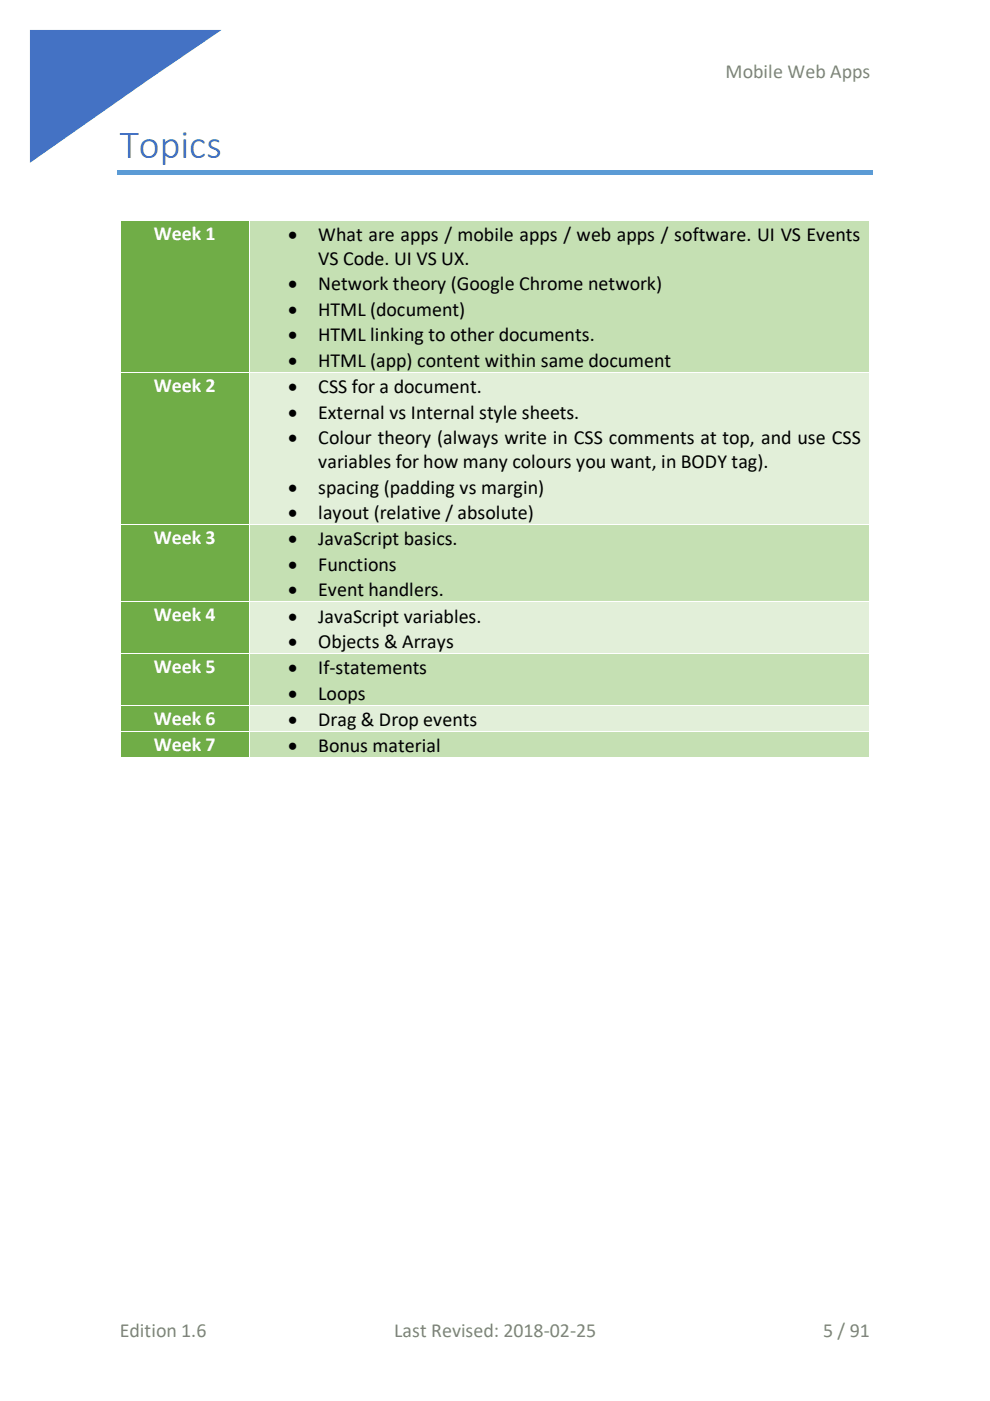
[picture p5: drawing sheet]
<svg xmlns="http://www.w3.org/2000/svg" width="210mm" height="297mm" viewBox="0 0 210 297" stroke-linecap="round" stroke-linejoin="round" font-family="sans-serif">
<defs><g id="words">
<text font-size="8.5" fill="#2f5496" x="25.4" y="33.4">Topics</text>
<g font-size="4.2" fill="#808080">
<text x="153.8" y="16.5">Mobile Web Apps</text>
<text x="25.4" y="283.5">Edition 1.6</text>
<text x="83.6" y="283.5">Last Revised: 2018-02-25</text>
<text x="174.5" y="283.5">5 / 91</text>
</g>
<g font-size="4.2" fill="#fff">
<text x="32.6" y="50.8">Week 1</text>
<text x="32.6" y="83.1">Week 2</text>
<text x="32.6" y="115.4">Week 3</text>
<text x="32.6" y="131.7">Week 4</text>
<text x="32.6" y="142.7">Week 5</text>
<text x="32.6" y="153.7">Week 6</text>
<text x="32.6" y="159.3">Week 7</text>
</g>
<g font-size="4.2">
<text x="61.1" y="51.1">•</text>
<text x="67.5" y="51.1">What are apps / mobile apps / web apps / software. UI VS Events</text>
<text x="67.5" y="56.2">VS Code. UI VS UX.</text>
<text x="61.1" y="61.6">•</text>
<text x="67.5" y="61.6">Network theory (Google Chrome network)</text>
<text x="61.1" y="67">•</text>
<text x="67.5" y="67">HTML (document)</text>
<text x="61.1" y="72.4">•</text>
<text x="61.1" y="77.7">•</text>
<text x="67.5" y="72.4">HTML linking to other documents.</text>
<text x="67.5" y="77.7">HTML (app) content within same document</text>
<text x="61.1" y="83.3">•</text>
<text x="67.5" y="83.3">CSS for a document.</text>
<text x="61.1" y="88.7">•</text>
<text x="67.5" y="88.7">External vs Internal style sheets.</text>
<text x="61.1" y="94.1">•</text>
<text x="67.5" y="94.1">Colour theory (always write in CSS comments at top, and use CSS</text>
<text x="67.5" y="99.3">variables for how many colours you want, in BODY tag).</text>
<text x="61.1" y="104.6">•</text>
<text x="67.5" y="104.6">spacing (padding vs margin)</text>
<text x="61.1" y="110.1">•</text>
<text x="67.5" y="110.1">layout (relative / absolute)</text>
<text x="61.1" y="115.7">•</text>
<text x="67.5" y="115.7">JavaScript basics.</text>
<text x="61.1" y="121">•</text>
<text x="67.5" y="121">Functions</text>
<text x="61.1" y="126.4">•</text>
<text x="61.1" y="132">•</text>
<text x="67.5" y="126.4">Event handlers.</text>
<text x="67.5" y="132">JavaScript variables.</text>
<text x="61.1" y="137.4">•</text>
<text x="67.5" y="137.4">Objects &amp; Arrays</text>
<text x="61.1" y="142.9">•</text>
<text x="67.5" y="142.9">If-statements</text>
<text x="61.1" y="148.3">•</text>
<text x="67.5" y="148.3">Loops</text>
<text x="61.1" y="153.9">•</text>
<text x="67.5" y="153.9">Drag &amp; Drop events</text>
<text x="61.1" y="159.5">•</text>
<text x="67.5" y="159.5">Bonus material</text>
</g>
</g></defs>
<path d="M6.3 6.3h40.7l-15.4 10.5-25.3 17.7z" fill-rule="evenodd" fill="#4472c4"/>
<path d="M24.9 36.1h160.1v1h-160.1z" fill="#5b9bd5"/>
<g fill="#70ad47">
<path d="M25.6 46.7h27.2v32.1h-27.2z"/>
<path d="M27.4 46.7h23.6v5.2h-23.6z"/>
</g>
<g fill="#c5e0b3">
<path d="M53 46.7h131.3v32.1h-131.3z"/>
<path d="M54.8 46.7h127.7v5.5h-127.7z"/>
<path d="M54.8 52.2h127.7v5.1h-127.7z"/>
<path d="M54.8 57.3h127.7v5.4h-127.7z"/>
<path d="M54.8 62.7h127.7v5.4h-127.7z"/>
<path d="M54.8 68.1h127.7v5.4h-127.7z"/>
<path d="M54.8 73.5h127.7v5.3h-127.7z"/>
</g>
<g fill="#fff">
<path d="M25.4 46.6h.2v.1h-.2z"/>
<path d="M25.6 46.6h27.2v.1h-27.2z"/>
<path d="M52.8 46.6h.2v.1h-.2z"/>
<path d="M53 46.6h131.3v.1h-131.3z"/>
<path d="M184.3 46.6h.2v.1h-.2z"/>
<path d="M25.4 46.7h.2v32.1h-.2z"/>
<path d="M52.8 46.7h.2v32.1h-.2z"/>
<path d="M184.3 46.7h.2v32.1h-.2z"/>
</g>
<g fill="#70ad47">
<path d="M25.6 79h27.2v32.2h-27.2z"/>
<path d="M27.4 79h23.6v5.2h-23.6z"/>
</g>
<g fill="#e2efd9">
<path d="M53 79h131.3v32.2h-131.3z"/>
<path d="M54.8 79h127.7v5.4h-127.7z"/>
<path d="M54.8 84.4h127.7v5.4h-127.7z"/>
<path d="M54.8 89.8h127.7v5.4h-127.7z"/>
<path d="M54.8 95.2h127.7v5.2h-127.7z"/>
<path d="M54.8 100.4h127.7v5.3h-127.7z"/>
<path d="M54.8 105.7h127.7v5.5h-127.7z"/>
</g>
<g fill="#fff">
<path d="M25.4 78.8h.2v.2h-.2z"/>
<path d="M25.6 78.8h27.2v.2h-27.2z"/>
<path d="M52.8 78.8h.2v.2h-.2z"/>
<path d="M53 78.8h131.3v.2h-131.3z"/>
<path d="M184.3 78.8h.2v.2h-.2z"/>
<path d="M25.4 79h.2v32.2h-.2z"/>
<path d="M52.8 79h.2v32.2h-.2z"/>
<path d="M184.3 79h.2v32.2h-.2z"/>
</g>
<g fill="#70ad47">
<path d="M25.6 111.3h27.2v16.2h-27.2z"/>
<path d="M27.4 111.3h23.6v5.2h-23.6z"/>
</g>
<g fill="#c5e0b3">
<path d="M53 111.3h131.3v16.2h-131.3z"/>
<path d="M54.8 111.3h127.7v5.5h-127.7z"/>
<path d="M54.8 116.8h127.7v5.3h-127.7z"/>
<path d="M54.8 122.1h127.7v5.4h-127.7z"/>
</g>
<g fill="#fff">
<path d="M25.4 111.2h.2v.1h-.2z"/>
<path d="M25.6 111.2h27.2v.1h-27.2z"/>
<path d="M52.8 111.2h.2v.1h-.2z"/>
<path d="M53 111.2h131.3v.1h-131.3z"/>
<path d="M184.3 111.2h.2v.1h-.2z"/>
<path d="M25.4 111.3h.2v16.2h-.2z"/>
<path d="M52.8 111.3h.2v16.2h-.2z"/>
<path d="M184.3 111.3h.2v16.2h-.2z"/>
</g>
<g fill="#70ad47">
<path d="M25.6 127.7h27.2v10.8h-27.2z"/>
<path d="M27.4 127.7h23.6v5.1h-23.6z"/>
</g>
<g fill="#e2efd9">
<path d="M53 127.7h131.3v10.8h-131.3z"/>
<path d="M54.8 127.7h127.7v5.4h-127.7z"/>
<path d="M54.8 133.1h127.7v5.4h-127.7z"/>
</g>
<g fill="#fff">
<path d="M25.4 127.5h.2v.2h-.2z"/>
<path d="M25.6 127.5h27.2v.2h-27.2z"/>
<path d="M52.8 127.5h.2v.2h-.2z"/>
<path d="M53 127.5h131.3v.2h-131.3z"/>
<path d="M184.3 127.5h.2v.2h-.2z"/>
<path d="M25.4 127.7h.2v10.8h-.2z"/>
<path d="M52.8 127.7h.2v10.8h-.2z"/>
<path d="M184.3 127.7h.2v10.8h-.2z"/>
</g>
<g fill="#70ad47">
<path d="M25.6 138.7h27.2v10.7h-27.2z"/>
<path d="M27.4 138.7h23.6v5.1h-23.6z"/>
</g>
<g fill="#c5e0b3">
<path d="M53 138.7h131.3v10.7h-131.3z"/>
<path d="M54.8 138.7h127.7v5.3h-127.7z"/>
<path d="M54.8 144h127.7v5.4h-127.7z"/>
</g>
<g fill="#fff">
<path d="M25.4 138.5h.2v.2h-.2z"/>
<path d="M25.6 138.5h27.2v.2h-27.2z"/>
<path d="M52.8 138.5h.2v.2h-.2z"/>
<path d="M53 138.5h131.3v.2h-131.3z"/>
<path d="M184.3 138.5h.2v.2h-.2z"/>
<path d="M25.4 138.7h.2v10.7h-.2z"/>
<path d="M52.8 138.7h.2v10.7h-.2z"/>
<path d="M184.3 138.7h.2v10.7h-.2z"/>
</g>
<g fill="#70ad47">
<path d="M25.6 149.6h27.2v5.4h-27.2z"/>
<path d="M27.4 149.6h23.6v5.2h-23.6z"/>
</g>
<g fill="#e2efd9">
<path d="M53 149.6h131.3v5.4h-131.3z"/>
<path d="M54.8 149.6h127.7v5.4h-127.7z"/>
</g>
<g fill="#fff">
<path d="M25.4 149.4h.2v.2h-.2z"/>
<path d="M25.6 149.4h27.2v.2h-27.2z"/>
<path d="M52.8 149.4h.2v.2h-.2z"/>
<path d="M53 149.4h131.3v.2h-131.3z"/>
<path d="M184.3 149.4h.2v.2h-.2z"/>
<path d="M25.4 149.6h.2v5.4h-.2z"/>
<path d="M52.8 149.6h.2v5.4h-.2z"/>
<path d="M184.3 149.6h.2v5.4h-.2z"/>
</g>
<g fill="#70ad47">
<path d="M25.6 155.2h27.2v5.4h-27.2z"/>
<path d="M27.4 155.2h23.6v5.2h-23.6z"/>
</g>
<g fill="#c5e0b3">
<path d="M53 155.2h131.3v5.4h-131.3z"/>
<path d="M54.8 155.2h127.7v5.4h-127.7z"/>
</g>
<g fill="#fff">
<path d="M25.4 155h.2v.2h-.2z"/>
<path d="M25.6 155h27.2v.2h-27.2z"/>
<path d="M52.8 155h.2v.2h-.2z"/>
<path d="M53 155h131.3v.2h-131.3z"/>
<path d="M184.3 155h.2v.2h-.2z"/>
<path d="M25.4 155.2h.2v5.4h-.2z"/>
<path d="M25.4 160.6h.2v.2h-.2z"/>
<path d="M25.6 160.6h27.2v.2h-27.2z"/>
<path d="M52.8 155.2h.2v5.4h-.2z"/>
<path d="M52.8 160.6h.2v.2h-.2z"/>
<path d="M53 160.6h131.3v.2h-131.3z"/>
<path d="M184.3 155.2h.2v5.4h-.2z"/>
<path d="M184.3 160.6h.2v.2h-.2z"/>
</g>
<use href="#words"/>
</svg>
